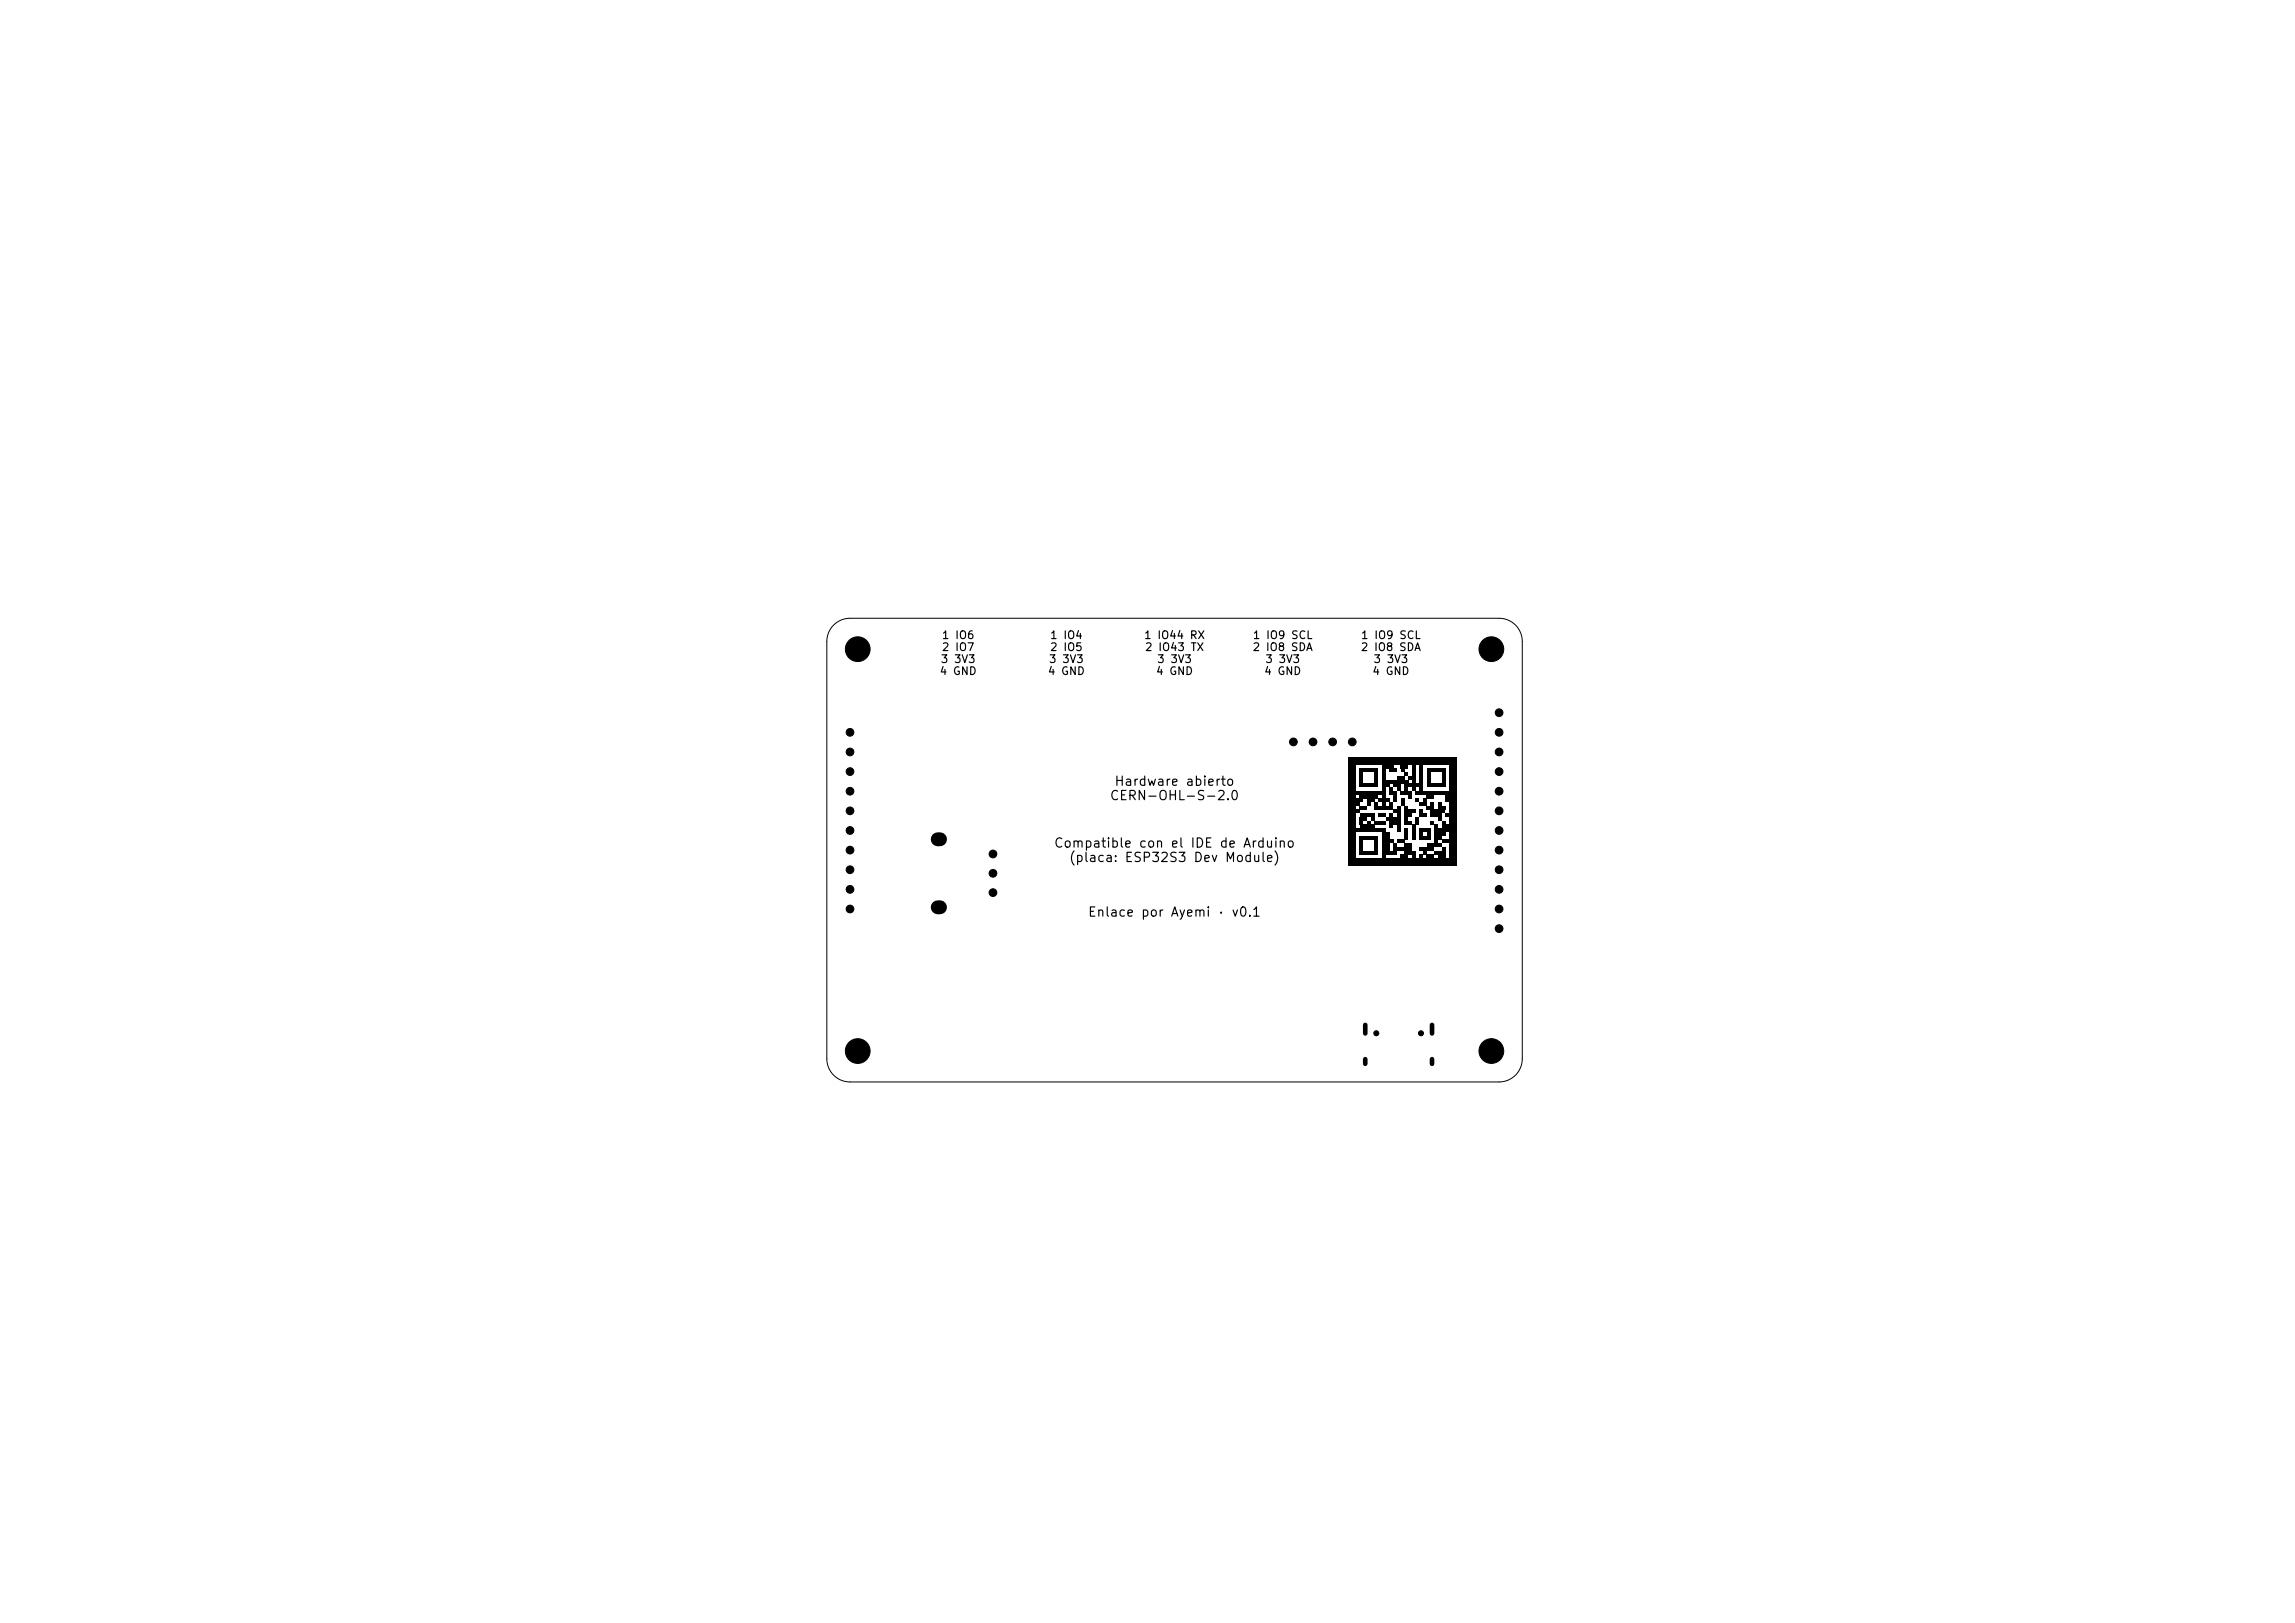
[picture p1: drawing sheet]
<svg xmlns="http://www.w3.org/2000/svg" width="297mm" height="210mm" viewBox="0 0 297 210" stroke-linecap="round" stroke-linejoin="round" font-family="sans-serif">
<defs><g id="words">
<g font-size="1.2">
<text x="144.1" y="102">Hardware abierto</text>
<text x="143.5" y="103.8">CERN-OHL-S-2.0</text>
<text x="136.3" y="110">Compatible con el IDE de Arduino</text>
<text x="138.3" y="111.8">(placa: ESP32S3 Dev Module)</text>
<text x="140.7" y="118.9">Enlace por Ayemi · v0.1</text>
</g>
<g font-size="1">
<text x="121.8" y="82.9">1 IO6</text>
<text x="135.8" y="82.9">1 IO4</text>
<text x="148" y="82.9">1 IO44 RX</text>
<text x="162" y="82.9">1 IO9 SCL</text>
<text x="176" y="82.9">1 IO9 SCL</text>
<text x="121.5" y="87.6">4 GND</text>
<text x="121.7" y="86">3 3V3</text>
<text x="121.8" y="84.5">2 IO7</text>
<text x="135.5" y="87.6">4 GND</text>
<text x="135.7" y="86">3 3V3</text>
<text x="135.8" y="84.5">2 IO5</text>
<text x="148.1" y="84.5">2 IO43 TX</text>
<text x="149.5" y="87.6">4 GND</text>
<text x="149.7" y="86">3 3V3</text>
<text x="162" y="84.5">2 IO8 SDA</text>
<text x="163.5" y="87.6">4 GND</text>
<text x="163.7" y="86">3 3V3</text>
<text x="176" y="84.5">2 IO8 SDA</text>
<text x="177.5" y="87.6">4 GND</text>
<text x="177.7" y="86">3 3V3</text>
</g>
</g></defs>
<g fill="#000">
<path d="M174.5 98h14v.5h-14zM174.5 98.5h14v.5h-14zM174.5 99h1v.4h-1zM174.5 99.4h1v.5h-1zM176 99.4h2.4v.5h-2.4zM178.8 99h1.5v.4h-1.5zM178.8 99.4h.5v.5h-.5zM179.8 99.4h1v.5h-1zM181.3 99h.9v.4h-.9zM181.3 99.4h.4v.5h-.4zM182.7 99h.5v.4h-.5zM182.7 99.4h.5v.5h-.5z"/>
<path d="M183.7 99h.5v.4h-.5zM183.7 99.4h.5v.5h-.5zM184.6 99.4h2.5v.5h-2.5zM187.5 99h1v.4h-1zM187.5 99.4h1v.5h-1zM174.5 99.9h1v.5h-1zM174.5 100.4h1v.5h-1zM174.5 100.9h1v.5h-1zM174.5 101.4h1v.5h-1zM174.5 101.9h1v.4h-1zM174.5 102.3h4.8v.5h-4.8zM174.5 102.8h1v.5h-1z"/>
<path d="M174.5 103.3h1.9v.5h-1.9zM174.5 103.8h1.5v.5h-1.5zM174.5 104.3h1v.5h-1zM174.5 104.8h1.5v.4h-1.5zM174.5 105.2h1v.5h-1zM174.5 105.7h1v.5h-1zM174.5 106.2h1v.5h-1zM174.5 106.7h1v.5h-1zM174.5 107.2h4.8v.5h-4.8zM174.5 107.7h1v.4h-1zM174.5 108.1h1v.5h-1zM174.5 108.6h1v.5h-1z"/>
<path d="M174.5 109.1h1v.5h-1zM174.5 109.6h1v.5h-1zM174.5 110.1h1v.5h-1zM174.5 110.6h1v.4h-1zM174.5 111h14v.5h-14zM174.5 111.5h14v.5h-14zM176 99.9h.4v.5h-.4zM176 100.4h.4v.5h-.4zM176 100.9h.4v.5h-.4zM176 101.4h2.4v.5h-2.4zM176 102.8h2.4v.5h-2.4zM176 104.3h.9v.5h-.9z"/>
<path d="M176 105.2h1.9v.5h-1.9zM176 105.7h.9v.5h-.9zM176 106.2h.4v.5h-.4zM176 106.7h1.9v.5h-1.9zM176 108.1h2.4v.5h-2.4zM176 108.6h.4v.5h-.4zM176 109.1h.4v.5h-.4zM176 109.6h.4v.5h-.4zM176 110.1h2.4v.5h-2.4zM176.9 103.3h1v.5h-1zM176.9 103.8h.5v.5h-.5zM176.9 106.2h.5v.5h-.5z"/>
<path d="M177.4 105.7h.5v.5h-.5zM177.9 99.9h.5v.5h-.5zM177.9 100.4h.5v.5h-.5zM177.9 100.9h.5v.5h-.5zM177.9 103.8h.5v.5h-.5zM177.9 104.3h2.4v.5h-2.4zM177.9 106.2h1.4v.5h-1.4zM177.9 108.6h.5v.5h-.5zM177.9 109.1h.5v.5h-.5zM177.9 109.6h.5v.5h-.5zM178.4 103.3h1.4v.5h-1.4zM178.4 105.2h.9v.5h-.9z"/>
<path d="M178.8 99.9h.5v.5h-.5zM178.8 100.4h.5v.5h-.5zM178.8 100.9h3.4v.5h-3.4zM178.8 101.4h1v.5h-1zM178.8 101.9h.5v.4h-.5zM178.8 102.8h.5v.5h-.5zM178.8 103.8h.5v.5h-.5zM178.8 107.7h1v.4h-1zM178.8 108.1h1v.5h-1zM178.8 108.6h1.5v.5h-1.5zM178.8 109.1h1v.5h-1zM178.8 109.6h1v.5h-1z"/>
<path d="M178.8 110.1h2v.5h-2zM178.8 110.6h.5v.4h-.5zM179.3 105.7h2v.5h-2zM179.8 101.9h.5v.4h-.5zM179.8 102.3h1v.5h-1zM179.8 103.8h.5v.5h-.5zM179.8 105.2h.5v.5h-.5zM179.8 106.2h1.5v.5h-1.5zM179.8 106.7h.5v.5h-.5zM180.3 101.4h1v.5h-1zM180.3 102.8h.5v.5h-.5zM180.3 103.3h.5v.5h-.5z"/>
<path d="M180.3 104.8h1v.4h-1zM180.3 109.1h.5v.5h-.5zM180.3 109.6h2.4v.5h-2.4zM180.8 100.4h.9v.5h-.9zM180.8 101.9h.5v.4h-.5zM180.8 104.3h.5v.5h-.5zM180.8 105.2h.5v.5h-.5zM180.8 106.7h.5v.5h-.5zM180.8 107.2h.5v.5h-.5zM180.8 108.6h.9v.5h-.9zM181.3 102.3h1.4v.5h-1.4zM181.3 103.3h.4v.5h-.4z"/>
<path d="M181.3 103.8h.4v.5h-.4zM181.3 110.6h.9v.4h-.9zM181.7 99.9h.5v.5h-.5zM181.7 101.4h2.5v.5h-2.5zM181.7 101.9h.5v.4h-.5zM181.7 104.3h.5v.5h-.5zM181.7 104.8h1.5v.4h-1.5zM181.7 105.2h1v.5h-1zM181.7 105.7h.5v.5h-.5zM181.7 106.2h1v.5h-1zM181.7 107.2h.5v.5h-.5zM181.7 107.7h.5v.4h-.5z"/>
<path d="M181.7 108.1h.5v.5h-.5zM181.7 109.1h1v.5h-1zM181.7 110.1h1.5v.5h-1.5zM182.2 100.4h1v.5h-1zM182.2 102.8h.5v.5h-.5zM182.7 99.9h.5v.5h-.5zM182.7 100.9h.5v.5h-.5zM182.7 101.9h.5v.4h-.5zM182.7 106.7h.5v.5h-.5zM182.7 107.2h.5v.5h-.5zM182.7 107.7h.5v.4h-.5zM182.7 108.1h.5v.5h-.5z"/>
<path d="M182.7 110.6h.5v.4h-.5zM183.2 102.3h5.3v.5h-5.3zM183.2 103.3h.5v.5h-.5zM183.2 105.7h.5v.5h-.5zM183.2 106.2h.5v.5h-.5zM183.7 99.9h.5v.5h-.5zM183.7 100.4h.5v.5h-.5zM183.7 100.9h.5v.5h-.5zM183.7 101.9h.5v.4h-.5zM183.7 103.8h.9v.5h-.9zM183.7 104.8h.5v.4h-.5zM183.7 105.2h.9v.5h-.9z"/>
<path d="M183.7 107.2h1.4v.5h-1.4zM183.7 107.7h.5v.4h-.5zM183.7 108.1h1.4v.5h-1.4zM183.7 109.6h1.9v.5h-1.9zM183.7 110.6h.5v.4h-.5zM184.2 103.3h.4v.5h-.4zM184.2 110.1h.4v.5h-.4zM184.6 99.9h.5v.5h-.5zM184.6 100.4h.5v.5h-.5zM184.6 100.9h.5v.5h-.5zM184.6 101.4h2.5v.5h-2.5zM184.6 102.8h1v.5h-1z"/>
<path d="M184.6 104.3h1v.5h-1zM184.6 107.7h.5v.4h-.5zM184.6 109.1h2v.5h-2zM184.6 110.6h1v.4h-1zM185.1 103.8h.5v.5h-.5zM185.1 104.8h2v.4h-2zM185.1 105.2h1.5v.5h-1.5zM185.1 106.2h.5v.5h-.5zM185.6 106.7h.5v.5h-.5zM185.6 107.2h2.9v.5h-2.9zM185.6 107.7h1.5v.4h-1.5zM185.6 108.1h1v.5h-1z"/>
<path d="M185.6 108.6h.5v.5h-.5zM185.6 110.1h1.5v.5h-1.5zM186.1 103.8h.5v.5h-.5zM186.1 104.3h1v.5h-1zM186.1 105.7h.5v.5h-.5zM186.1 110.6h1v.4h-1zM186.6 99.9h.5v.5h-.5zM186.6 100.4h.5v.5h-.5zM186.6 100.9h.5v.5h-.5zM186.6 106.2h.5v.5h-.5zM186.6 106.7h1.9v.5h-1.9zM186.6 108.6h1.9v.5h-1.9z"/>
<path d="M186.6 109.6h.5v.5h-.5zM187.1 102.8h1.4v.5h-1.4zM187.1 103.3h1.4v.5h-1.4zM187.1 105.2h1.4v.5h-1.4zM187.5 99.9h1v.5h-1zM187.5 100.4h1v.5h-1zM187.5 100.9h1v.5h-1zM187.5 101.4h1v.5h-1zM187.5 101.9h1v.4h-1zM187.5 103.8h1v.5h-1zM187.5 104.3h1v.5h-1zM187.5 104.8h1v.4h-1z"/>
<path d="M187.5 105.7h1v.5h-1zM187.5 106.2h1v.5h-1zM187.5 107.7h1v.4h-1zM187.5 108.1h1v.5h-1zM187.5 109.1h1v.5h-1zM187.5 109.6h1v.5h-1zM187.5 110.1h1v.5h-1zM187.5 110.6h1v.4h-1z"/>
</g>
<path d="M107.9 80.9a3 3 0 0 1 2.1-.9h84a3 3 0 0 1 3 3v54a3 3 0 0 1-3 3h-84a3 3 0 0 1-3-3v-54a3 3 0 0 1 .9-2.1z" fill="none" stroke="#000" stroke-width=".13"/>
<g fill="#000" stroke="#000" stroke-width=".13">
<circle cx="110" cy="94.8" r=".5"/>
<circle cx="110" cy="97.3" r=".5"/>
<circle cx="110" cy="99.8" r=".5"/>
<circle cx="111" cy="84" r="1.6"/>
<circle cx="167.4" cy="96" r=".5"/>
<circle cx="169.9" cy="96" r=".5"/>
<circle cx="172.5" cy="96" r=".5"/>
<circle cx="175" cy="96" r=".5"/>
<circle cx="193" cy="84" r="1.6"/>
<circle cx="194" cy="97.3" r=".5"/>
<circle cx="194" cy="92.2" r=".5"/>
<circle cx="194" cy="94.8" r=".5"/>
<circle cx="194" cy="99.8" r=".5"/>
<circle cx="110" cy="110" r=".5"/>
<circle cx="110" cy="107.5" r=".5"/>
<circle cx="110" cy="112.5" r=".5"/>
<circle cx="110" cy="115.1" r=".5"/>
<circle cx="110" cy="117.6" r=".5"/>
<circle cx="110" cy="102.4" r=".5"/>
<circle cx="110" cy="104.9" r=".5"/>
<circle cx="128.5" cy="113" r=".5"/>
<circle cx="128.5" cy="115.5" r=".5"/>
<circle cx="128.5" cy="110.5" r=".5"/>
<circle cx="194" cy="102.4" r=".5"/>
<circle cx="194" cy="104.9" r=".5"/>
<circle cx="194" cy="107.5" r=".5"/>
<circle cx="194" cy="110" r=".5"/>
<circle cx="194" cy="115.1" r=".5"/>
<circle cx="194" cy="117.6" r=".5"/>
<circle cx="194" cy="112.5" r=".5"/>
<circle cx="111" cy="136" r="1.6"/>
<circle cx="178.1" cy="133.7" r=".32"/>
<circle cx="183.9" cy="133.7" r=".32"/>
<circle cx="193" cy="136" r="1.6"/>
<circle cx="194" cy="120.2" r=".5"/>
</g>
<path d="M176.7 132.6v1.1M176.7 137.1v.6M185.3 132.6v1.1M185.3 137.1v.6" fill="none" stroke="#000" stroke-width=".6"/>
<path d="M121.4 108.6h.3M121.4 117.4h.3" fill="none" stroke="#000" stroke-width="1.8"/>
<use href="#words"/>
</svg>
